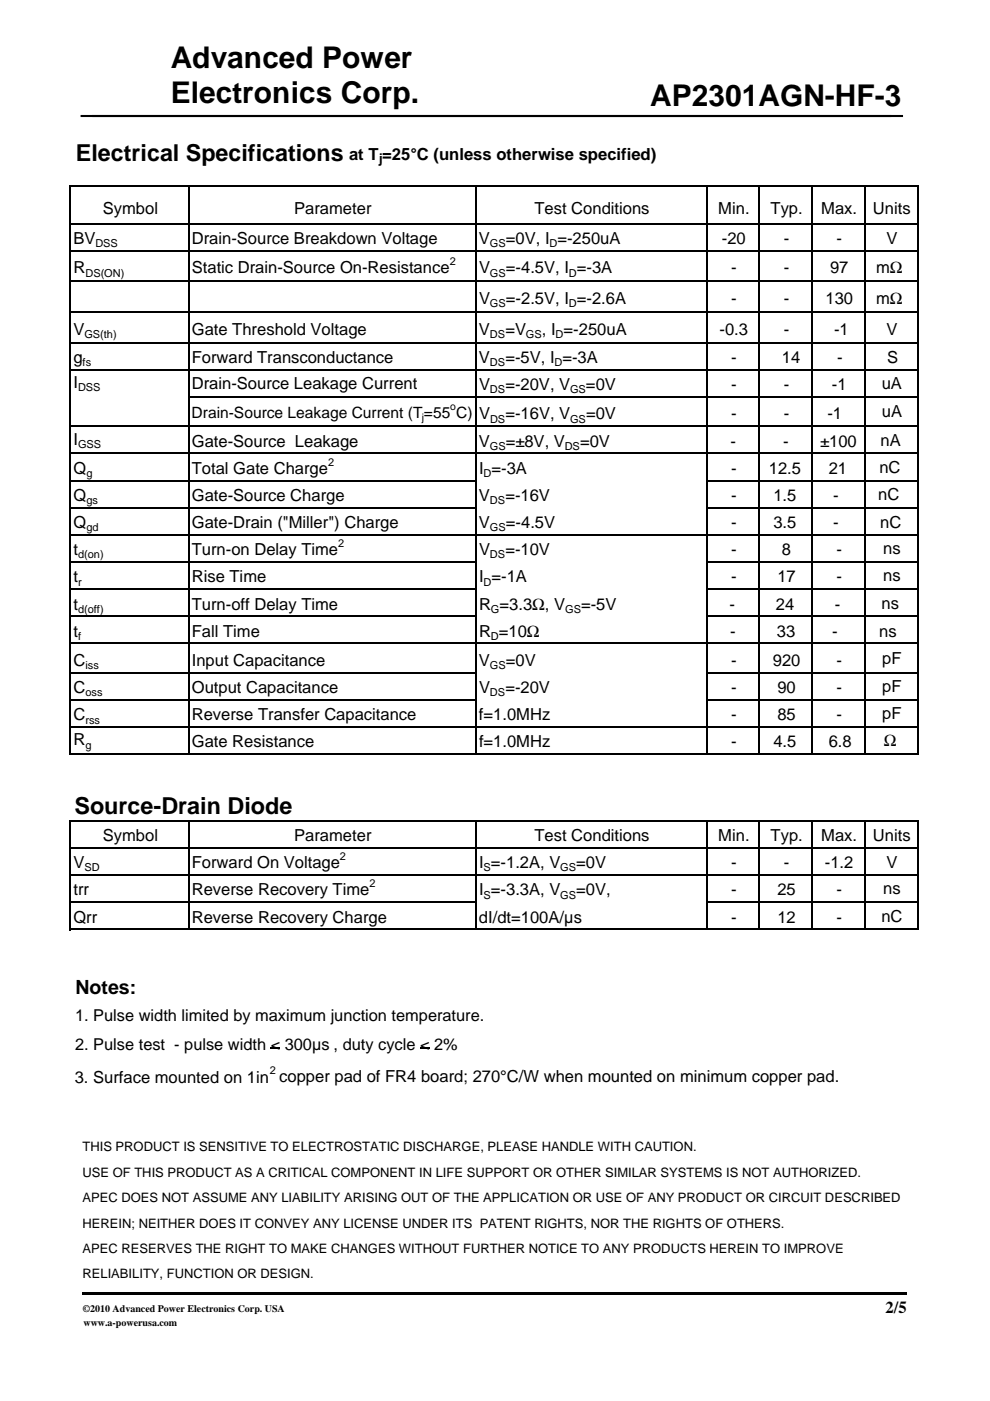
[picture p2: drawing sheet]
<svg xmlns="http://www.w3.org/2000/svg" width="210mm" height="297mm" viewBox="0 0 210 297" stroke-linecap="round" stroke-linejoin="round" font-family="sans-serif">
<defs><g id="words">
<text font-size="6.4" x="137.9" y="22.4">AP2301AGN-HF-3</text>
<g font-size="6.3">
<text x="36.3" y="14.4">Advanced Power</text>
<text x="36.3" y="21.7">Electronics Corp.</text>
</g>
<text font-size="5" x="15.8" y="172.6">Source-Drain Diode</text>
<text font-size="4.9" x="16.1" y="34">Electrical Specifications</text>
<text font-size="4.1" x="16" y="210.8">Notes:</text>
<g font-size="3.5">
<text x="74" y="33.9">at T =25°C (unless otherwise specified)</text>
<text x="21.8" y="45.4">Symbol</text>
<text x="62.4" y="45.4">Parameter</text>
<text x="113.4" y="45.4">Test Conditions</text>
<text x="152.4" y="45.4">Min.</text>
<text x="163.4" y="45.4">Typ.</text>
<text x="174.2" y="45.4">Max.</text>
<text x="185.2" y="45.4">Units</text>
<text x="15.6" y="51.8">BV</text>
<text x="40.7" y="51.8">Drain-Source Breakdown Voltage</text>
<text x="101.6" y="51.8">V</text>
<text x="107.3" y="51.8">=0V, I =-250uA</text>
<text x="153.1" y="51.8">-20</text>
<text x="166.2" y="51.8">-</text>
<text x="177.4" y="51.8">-</text>
<text x="188" y="51.8">V</text>
<text x="15.6" y="58">R</text>
<text x="40.7" y="58">Static Drain-Source On-Resistance</text>
<text x="101.6" y="58">V</text>
<text x="107.3" y="58">=-4.5V, I =-3A</text>
<text x="155.1" y="58">-</text>
<text x="166.2" y="58">-</text>
<text x="176.1" y="58">97</text>
<text x="185.8" y="58">mΩ</text>
<text x="101.6" y="64.5">V</text>
<text x="107.3" y="64.5">=-2.5V, I =-2.6A</text>
<text x="155.1" y="64.5">-</text>
<text x="166.2" y="64.5">-</text>
<text x="175.1" y="64.5">130</text>
<text x="185.8" y="64.5">mΩ</text>
<text x="15.6" y="70.9">V</text>
<text x="40.7" y="70.9">Gate Threshold Voltage</text>
<text x="101.6" y="70.9">V</text>
<text x="107.2" y="70.9">=V</text>
<text x="114.9" y="70.9">, I =-250uA</text>
<text x="152.6" y="70.9">-0.3</text>
<text x="166.2" y="70.9">-</text>
<text x="176.9" y="70.9">-1</text>
<text x="188" y="70.9">V</text>
<text x="15.6" y="76.9">g</text>
<text x="40.7" y="76.9">Forward Transconductance</text>
<text x="101.6" y="76.9">V</text>
<text x="107.2" y="76.9">=-5V, I =-3A</text>
<text x="155.1" y="76.9">-</text>
<text x="165.9" y="76.9">14</text>
<text x="177.6" y="76.9">-</text>
<text x="188.2" y="76.9">S</text>
<text x="15.6" y="82.3">I</text>
<text x="40.7" y="82.5">Drain-Source Leakage Current</text>
<text x="101.6" y="82.7">V</text>
<text x="107.2" y="82.7">=-20V, V</text>
<text x="124.3" y="82.7">=0V</text>
<text x="155.1" y="82.7">-</text>
<text x="166.2" y="82.7">-</text>
<text x="176.4" y="82.7">-1</text>
<text x="187" y="82.5">uA</text>
<text x="101.6" y="88.9">V</text>
<text x="107.2" y="88.9">=-16V, V</text>
<text x="124.3" y="88.9">=0V</text>
<text x="155.1" y="88.9">-</text>
<text x="166.3" y="88.9">-</text>
<text x="175.5" y="88.9">-1</text>
<text x="187" y="88.5">uA</text>
<text x="15.6" y="94.3">I</text>
<text x="40.7" y="94.7">Gate-Source Leakage</text>
<text x="101.6" y="94.7">V</text>
<text x="107.3" y="94.7">=±8V, V</text>
<text x="123" y="94.7">=0V</text>
<text x="154.9" y="94.7">-</text>
<text x="166.1" y="94.7">-</text>
<text x="173.9" y="94.7">±100</text>
<text x="186.8" y="94.5">nA</text>
<text x="15.6" y="100.4">Q</text>
<text x="40.7" y="100.4">Total Gate Charge</text>
<text x="101.6" y="100.4">I =-3A</text>
<text x="155.1" y="100.4">-</text>
<text x="163.1" y="100.4">12.5</text>
<text x="175.8" y="100.4">21</text>
<text x="186.5" y="100.2">nC</text>
<text x="15.6" y="106.2">Q</text>
<text x="40.7" y="106.2">Gate-Source Charge</text>
<text x="101.6" y="106.2">V</text>
<text x="107.2" y="106.2">=-16V</text>
<text x="155.1" y="106.2">-</text>
<text x="164" y="106.2">1.5</text>
<text x="176.7" y="106.2">-</text>
<text x="186.3" y="106">nC</text>
<text x="15.6" y="112">Q</text>
<text x="40.7" y="112">Gate-Drain (&quot;Miller&quot;) Charge</text>
<text x="101.6" y="112">V</text>
<text x="107.3" y="112">=-4.5V</text>
<text x="155.1" y="112">-</text>
<text x="164.1" y="112">3.5</text>
<text x="176.7" y="112">-</text>
<text x="186.7" y="112">nC</text>
<text x="15.6" y="117.7">t</text>
<text x="40.7" y="117.7">Turn-on Delay Time</text>
<text x="101.6" y="117.7">V</text>
<text x="107.2" y="117.7">=-10V</text>
<text x="155.1" y="117.7">-</text>
<text x="165.9" y="117.7">8</text>
<text x="177.4" y="117.7">-</text>
<text x="187.3" y="117.5">ns</text>
<text x="15.6" y="123.5">t</text>
<text x="40.7" y="123.5">Rise Time</text>
<text x="101.6" y="123.5">I =-1A</text>
<text x="155.1" y="123.5">-</text>
<text x="164.9" y="123.5">17</text>
<text x="177.4" y="123.5">-</text>
<text x="187.3" y="123.3">ns</text>
<text x="15.6" y="129.2">t</text>
<text x="40.7" y="129.2">Turn-off Delay Time</text>
<text x="101.6" y="129.2">R =3.3Ω, V</text>
<text x="123.3" y="129.2">=-5V</text>
<text x="154.7" y="129.2">-</text>
<text x="164.6" y="129.2">24</text>
<text x="177.1" y="129.2">-</text>
<text x="187" y="129">ns</text>
<text x="15.6" y="135">t</text>
<text x="40.7" y="135">Fall Time</text>
<text x="101.6" y="135">R =10Ω</text>
<text x="154.8" y="135">-</text>
<text x="164.8" y="135">33</text>
<text x="176.5" y="135">-</text>
<text x="186.5" y="135">ns</text>
<text x="15.6" y="141.2">C</text>
<text x="40.7" y="141.2">Input Capacitance</text>
<text x="101.6" y="141.2">V</text>
<text x="107.3" y="141.2">=0V</text>
<text x="155.1" y="141.2">-</text>
<text x="163.9" y="141.2">920</text>
<text x="177.4" y="141.2">-</text>
<text x="187.1" y="140.8">pF</text>
<text x="15.6" y="147">C</text>
<text x="40.7" y="147">Output Capacitance</text>
<text x="101.6" y="147">V</text>
<text x="107.2" y="147">=-20V</text>
<text x="155.1" y="147">-</text>
<text x="164.9" y="147">90</text>
<text x="177.4" y="147">-</text>
<text x="187.1" y="146.8">pF</text>
<text x="15.6" y="152.7">C</text>
<text x="40.7" y="152.7">Reverse Transfer Capacitance</text>
<text x="101.6" y="152.7">f=1.0MHz</text>
<text x="155.1" y="152.7">-</text>
<text x="164.9" y="152.7">85</text>
<text x="177.4" y="152.7">-</text>
<text x="187.1" y="152.5">pF</text>
<text x="15.6" y="158.1">R</text>
<text x="40.7" y="158.5">Gate Resistance</text>
<text x="101.6" y="158.5">f=1.0MHz</text>
<text x="155.1" y="158.5">-</text>
<text x="164" y="158.5">4.5</text>
<text x="175.8" y="158.5">6.8</text>
<text x="187.5" y="158.3">Ω</text>
<text x="21.8" y="178.3">Symbol</text>
<text x="62.4" y="178.3">Parameter</text>
<text x="113.4" y="178.3">Test Conditions</text>
<text x="152.4" y="178.3">Min.</text>
<text x="163.4" y="178.3">Typ.</text>
<text x="174.2" y="178.3">Max.</text>
<text x="185.2" y="178.3">Units</text>
<text x="15.6" y="184.1">V</text>
<text x="40.7" y="184.1">Forward On Voltage</text>
<text x="101.6" y="184.1">I =-1.2A, V</text>
<text x="122.2" y="184.1">=0V</text>
<text x="155.1" y="184.1">-</text>
<text x="166.2" y="184.1">-</text>
<text x="175" y="184.1">-1.2</text>
<text x="188" y="184.1">V</text>
<text x="15.6" y="189.9">trr</text>
<text x="40.7" y="189.9">Reverse Recovery Time</text>
<text x="101.6" y="189.9">I =-3.3A, V</text>
<text x="122.2" y="189.9">=0V,</text>
<text x="155.1" y="189.9">-</text>
<text x="164.9" y="189.9">25</text>
<text x="177.4" y="189.9">-</text>
<text x="187.3" y="189.6">ns</text>
<text x="15.6" y="195.6">Qrr</text>
<text x="40.7" y="195.6">Reverse Recovery Charge</text>
<text x="101.6" y="195.6">dI/dt=100A/µs</text>
<text x="155.1" y="195.6">-</text>
<text x="164.9" y="195.6">12</text>
<text x="177.4" y="195.6">-</text>
<text x="186.9" y="195.4">nC</text>
<text x="15.9" y="216.5">1. Pulse width limited by maximum junction temperature.</text>
<text x="15.9" y="222.7">2. Pulse test - pulse width &lt; 300µs , duty cycle &lt; 2%</text>
<text x="15.9" y="229.6">3. Surface mounted on 1in copper pad of FR4 board; 270°C/W when mounted on minimum copper pad.</text>
<text x="187.8" y="278.4">2/5</text>
</g>
<text font-size="3.3" x="40.6" y="88.7">Drain-Source Leakage Current (T=55 C)</text>
<g font-size="2.8">
<text x="80.3" y="34.6">j</text>
<text x="17.5" y="244.1">THIS PRODUCT IS SENSITIVE TO ELECTROSTATIC DISCHARGE, PLEASE HANDLE WITH CAUTION.</text>
<text x="17.5" y="249.5">USE OF THIS PRODUCT AS A CRITICAL COMPONENT IN LIFE SUPPORT OR OTHER SIMILAR SYSTEMS IS NOT AUTHORIZED.</text>
<text x="17.5" y="254.9">APEC DOES NOT ASSUME ANY LIABILITY ARISING OUT OF THE APPLICATION OR USE OF ANY PRODUCT OR CIRCUIT DESCRIBED</text>
<text x="17.5" y="260.3">HEREIN; NEITHER DOES IT CONVEY ANY LICENSE UNDER ITS PATENT RIGHTS, NOR THE RIGHTS OF OTHERS.</text>
<text x="17.5" y="265.8">APEC RESERVES THE RIGHT TO MAKE CHANGES WITHOUT FURTHER NOTICE TO ANY PRODUCTS HEREIN TO IMPROVE</text>
<text x="17.5" y="271.1">RELIABILITY, FUNCTION OR DESIGN.</text>
</g>
<g font-size="2.3">
<text x="20.2" y="52.4">DSS</text>
<text x="103.9" y="52.4">GS</text>
<text x="116.5" y="52.4">D</text>
<text x="18.1" y="58.7">DS(ON)</text>
<text x="95.4" y="56.2">2</text>
<text x="103.9" y="58.7">GS</text>
<text x="120.7" y="58.7">D</text>
<text x="103.9" y="65.1">GS</text>
<text x="120.6" y="65.1">D</text>
<text x="17.9" y="71.6">GS(th)</text>
<text x="103.9" y="71.6">DS</text>
<text x="111.5" y="71.6">GS</text>
<text x="117.9" y="71.6">D</text>
<text x="17.5" y="77.6">fs</text>
<text x="103.9" y="77.6">DS</text>
<text x="117.6" y="77.6">D</text>
<text x="16.6" y="83">DSS</text>
<text x="103.9" y="83.4">DS</text>
<text x="120.9" y="83.4">GS</text>
<text x="103.9" y="89.6">DS</text>
<text x="120.9" y="89.6">GS</text>
<text x="16.6" y="94.9">GSS</text>
<text x="103.9" y="95.4">GS</text>
<text x="119.8" y="95.4">DS</text>
<text x="18.3" y="101.1">g</text>
<text x="69.6" y="98.7">2</text>
<text x="102.6" y="101.1">D</text>
<text x="18.3" y="106.9">gs</text>
<text x="103.9" y="106.9">DS</text>
<text x="18.3" y="112.6">gd</text>
<text x="103.9" y="112.6">GS</text>
<text x="16.6" y="118.4">d(on)</text>
<text x="71.8" y="116">2</text>
<text x="103.9" y="118.4">DS</text>
<text x="16.6" y="124.1">r</text>
<text x="102.6" y="124.1">D</text>
<text x="16.6" y="129.9">d(off)</text>
<text x="104.1" y="129.9">G</text>
<text x="119.9" y="129.9">GS</text>
<text x="16.6" y="135.7">f</text>
<text x="104.1" y="135.7">D</text>
<text x="18.1" y="141.9">iss</text>
<text x="103.9" y="141.9">GS</text>
<text x="18.1" y="147.6">oss</text>
<text x="103.9" y="147.6">DS</text>
<text x="18.1" y="153.4">rss</text>
<text x="18.1" y="158.7">g</text>
<text x="17.9" y="184.8">SD</text>
<text x="72.1" y="182.4">2</text>
<text x="102.6" y="184.8">S</text>
<text x="118.8" y="184.8">GS</text>
<text x="78.4" y="188.1">2</text>
<text x="102.6" y="190.5">S</text>
<text x="118.8" y="190.5">GS</text>
<text x="57.2" y="227.7">2</text>
</g>
<g font-size="2.2">
<text x="89.5" y="89.3">j</text>
<text x="95.5" y="87">o</text>
</g>
<g font-size="2.1">
<text x="17.5" y="278.2">©2010 Advanced Power Electronics Corp. USA</text>
<text x="17.7" y="281.2">www.a-powerusa.com</text>
</g>
</g></defs>
<path d="M17.4 274h114.4v.5h-114.4zM19.5 274h114.4v.5h-114.4zM133.9 274h58.5v.5h-58.5z" fill="#000"/>
<path d="M17.1 24.6h174.4" fill="none" stroke="#000" stroke-width=".44"/>
<path d="M57.2 222.3h2.1M89.2 222.3h2" fill="none" stroke="#000" stroke-width=".25"/>
<g fill="none" stroke="#000" stroke-width=".34">
<path d="M14.9 39.3v120.8M15.1 39.4h179.7M40 39.6v120.5M100.9 39.6v120.5M149.9 39.6v120.5M161.1 39.6v120.5M172.3 39.6v120.5M183.4 39.6v120.5M194.6 39.6v120.5M15.1 47.4h179.7M15.1 53.2h179.7M15.1 59.7h179.7"/>
<path d="M15.1 66.2h179.7M15.1 72.6h179.7M15.1 78.4h179.7M15.1 90.4h179.7M15.1 96.1h179.7M40.2 84.1h154.6M15.1 101.9h86M15.1 107.6h86M15.1 119.2h86M15.1 113.4h179.7M150.1 101.9h44.7M150.1 107.6h44.7"/>
<path d="M150.1 119.2h44.7M15.1 124.9h86M15.1 130.7h86M15.1 136.4h179.7M150.1 124.9h44.7M150.1 130.7h44.7M15.1 142.6h86M15.1 148.4h86M15.1 154.2h179.7M15.1 159.9h179.7M150.1 142.6h44.7M150.1 148.4h44.7"/>
<path d="M14.9 173.8v23.4M15.1 174h179.7M15.1 179.8h179.7M40 174.2v23M100.9 174.2v23M149.9 174.2v23M161.1 174.2v23M172.3 174.2v23M183.4 174.2v23M194.6 174.2v23M15.1 191.3h86M15.1 185.5h179.7"/>
<path d="M15.1 197h179.7M150.1 191.3h44.7"/>
</g>
<use href="#words"/>
</svg>
